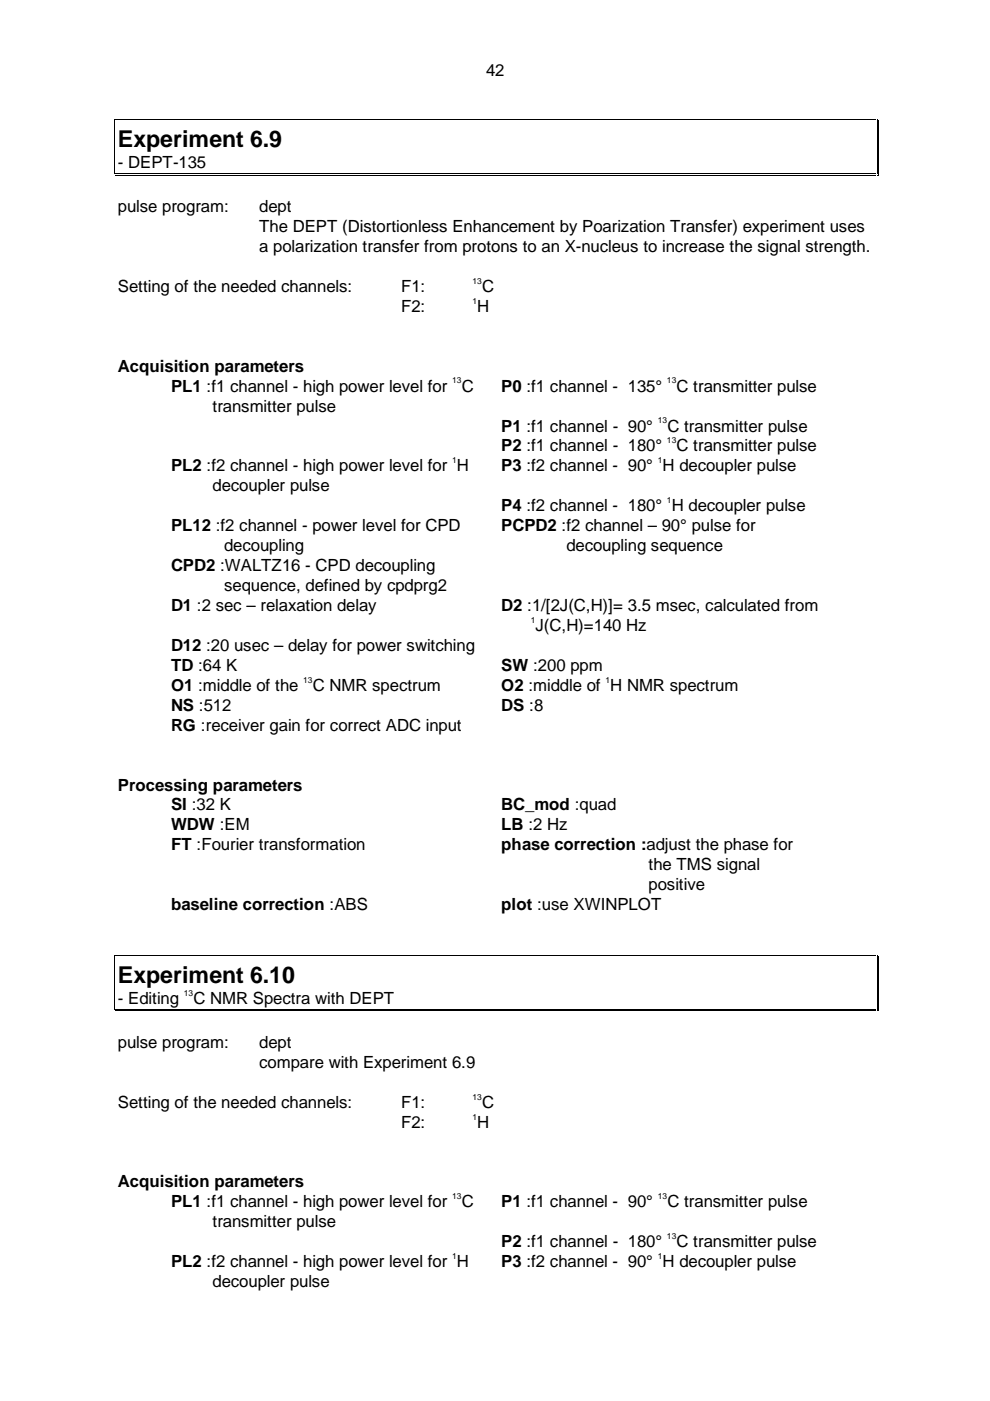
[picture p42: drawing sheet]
<svg xmlns="http://www.w3.org/2000/svg" width="210mm" height="297mm" viewBox="0 0 210 297" stroke-linecap="round" stroke-linejoin="round" font-family="sans-serif">
<defs><g id="words">
<g font-size="4.9">
<text x="25" y="31.1">Experiment 6.9</text>
<text x="25" y="208.3">Experiment 6.10</text>
</g>
<g font-size="3.6">
<text x="103.1" y="16.1">42</text>
<text x="25" y="35.7">- DEPT-135</text>
<text x="25" y="45">pulse program:</text>
<text x="55" y="45">dept</text>
<text x="55" y="49.2">The DEPT (Distortionless Enhancement by Poarization Transfer) experiment uses</text>
<text x="55" y="53.5">a polarization transfer from protons to an X-nucleus to increase the signal strength.</text>
<text x="25" y="61.9">Setting of the needed channels:</text>
<text x="85" y="61.9">F1:</text>
<text x="102.2" y="61.9">C</text>
<text x="85" y="66.2">F2:</text>
<text x="101.2" y="66.2">H</text>
<text x="25" y="78.8">Acquisition parameters</text>
<text x="36.3" y="83">PL1 :f1 channel - high power level for</text>
<text x="97.9" y="83">C</text>
<text x="106.3" y="83">P0 :f1 channel - 135°</text>
<text x="143.4" y="83">C transmitter pulse</text>
<text x="45.1" y="87.3">transmitter pulse</text>
<text x="106.3" y="91.5">P1 :f1 channel - 90°</text>
<text x="106.3" y="95.7">P2 :f1 channel - 180°</text>
<text x="141.5" y="91.5">C transmitter pulse</text>
<text x="143.4" y="95.7">C transmitter pulse</text>
<text x="36.3" y="100">PL2 :f2 channel - high power level for H</text>
<text x="106.3" y="100">P3 :f2 channel - 90° H decoupler pulse</text>
<text x="45.1" y="104.2">decoupler pulse</text>
<text x="36.3" y="112.7">PL12 :f2 channel - power level for CPD</text>
<text x="106.3" y="112.7">PCPD2 :f2 channel – 90° pulse for</text>
<text x="106.3" y="108.4">P4 :f2 channel - 180° H decoupler pulse</text>
<text x="47.5" y="116.9">decoupling</text>
<text x="120.1" y="116.9">decoupling sequence</text>
<text x="36.3" y="121.1">CPD2 :WALTZ16 - CPD decoupling</text>
<text x="47.5" y="125.4">sequence, defined by cpdprg2</text>
<text x="36.3" y="129.6">D1 :2 sec – relaxation delay</text>
<text x="106.3" y="129.6">D2 :1/[2J(C,H)]= 3.5 msec, calculated from</text>
<text x="113.6" y="133.8">J(C,H)=140 Hz</text>
<text x="36.3" y="138.1">D12 :20 usec – delay for power switching</text>
<text x="36.3" y="142.3">TD :64 K</text>
<text x="106.3" y="142.3">SW :200 ppm</text>
<text x="36.3" y="146.5">O1 :middle of the</text>
<text x="66.3" y="146.5">C NMR spectrum</text>
<text x="106.3" y="146.5">O2 :middle of H NMR spectrum</text>
<text x="36.3" y="150.8">NS :512</text>
<text x="36.3" y="155">RG :receiver gain for correct ADC input</text>
<text x="106.3" y="150.8">DS :8</text>
<text x="25" y="167.6">Processing parameters</text>
<text x="36.3" y="171.8">SI :32 K</text>
<text x="106.3" y="171.8">BC_mod :quad</text>
<text x="36.3" y="176.1">WDW :EM</text>
<text x="106.3" y="176.1">LB :2 Hz</text>
<text x="36.3" y="180.3">FT :Fourier transformation</text>
<text x="106.3" y="180.3">phase correction :adjust the phase for</text>
<text x="137.5" y="184.5">the TMS signal</text>
<text x="137.5" y="188.8">positive</text>
<text x="36.3" y="193">baseline correction :ABS</text>
<text x="106.3" y="193">plot :use XWINPLOT</text>
<text x="25" y="212.9">- Editing</text>
<text x="41" y="212.9">C NMR Spectra with DEPT</text>
<text x="25" y="222.2">pulse program:</text>
<text x="55" y="222.2">dept</text>
<text x="55" y="226.4">compare with Experiment 6.9</text>
<text x="25" y="234.9">Setting of the needed channels:</text>
<text x="85" y="234.9">F1:</text>
<text x="85" y="239.1">F2:</text>
<text x="101.2" y="239.1">H</text>
<text x="102.2" y="234.9">C</text>
<text x="25" y="251.8">Acquisition parameters</text>
<text x="36.3" y="256">PL1 :f1 channel - high power level for</text>
<text x="97.9" y="256">C</text>
<text x="106.3" y="256">P1 :f1 channel - 90°</text>
<text x="141.5" y="256">C transmitter pulse</text>
<text x="45.1" y="260.2">transmitter pulse</text>
<text x="36.3" y="268.7">PL2 :f2 channel - high power level for H</text>
<text x="106.3" y="268.7">P3 :f2 channel - 90° H decoupler pulse</text>
<text x="106.3" y="264.5">P2 :f1 channel - 180°</text>
<text x="143.4" y="264.5">C transmitter pulse</text>
<text x="45.1" y="272.9">decoupler pulse</text>
</g>
<g font-size="1.8">
<text x="100.2" y="60.2">13</text>
<text x="100.2" y="64.4">1</text>
<text x="95.9" y="81.2">13</text>
<text x="141.4" y="81.2">13</text>
<text x="139.5" y="89.7">13</text>
<text x="141.4" y="93.9">13</text>
<text x="95.9" y="98.2">1</text>
<text x="139.5" y="98.2">1</text>
<text x="141.4" y="106.6">1</text>
<text x="112.5" y="132">1</text>
<text x="64.3" y="144.7">13</text>
<text x="128.4" y="144.7">1</text>
<text x="39" y="211.1">13</text>
<text x="100.2" y="233.1">13</text>
<text x="100.2" y="237.4">1</text>
<text x="95.9" y="254.2">13</text>
<text x="139.5" y="254.2">13</text>
<text x="141.4" y="262.7">13</text>
<text x="95.9" y="266.9">1</text>
<text x="139.5" y="266.9">1</text>
</g>
</g></defs>
<path d="M24.2 25.3h.2v.1h-.2zM24.2 36.8h.2v.2h-.2zM185.9 25.3h.1v.1h-.1zM185.9 37h.4v.2h-.4zM185.9 36.8h.1v.2h-.1zM186.1 36.8h.2v.4h-.2zM24.2 202.5h.2v.2h-.2zM24.2 214h.2v.2h-.2zM185.9 202.5h.1v.2h-.1zM185.9 214.3h.4v.1h-.4zM185.9 214h.1v.2h-.1zM186.1 214h.2v.4h-.2z" fill="#000"/>
<g fill="none" stroke="#000" stroke-width=".21">
<path d="M24.3 25.5v6.6M24.3 32.2v4.5M24.5 25.4h161.3M24.5 36.9h161.3M24.5 37.1h161.3M185.9 25.5v6.6M185.9 32.2v4.5M186.2 25.5v6.6M186.2 32.2v4.5M24.3 202.7v6.6M24.3 209.4v4.5M24.5 202.6h161.3"/>
<path d="M24.5 214.1h161.3M24.5 214.3h161.3M185.9 202.7v6.6M185.9 209.4v4.5M186.2 202.7v6.6M186.2 209.4v4.5"/>
</g>
<use href="#words"/>
</svg>
